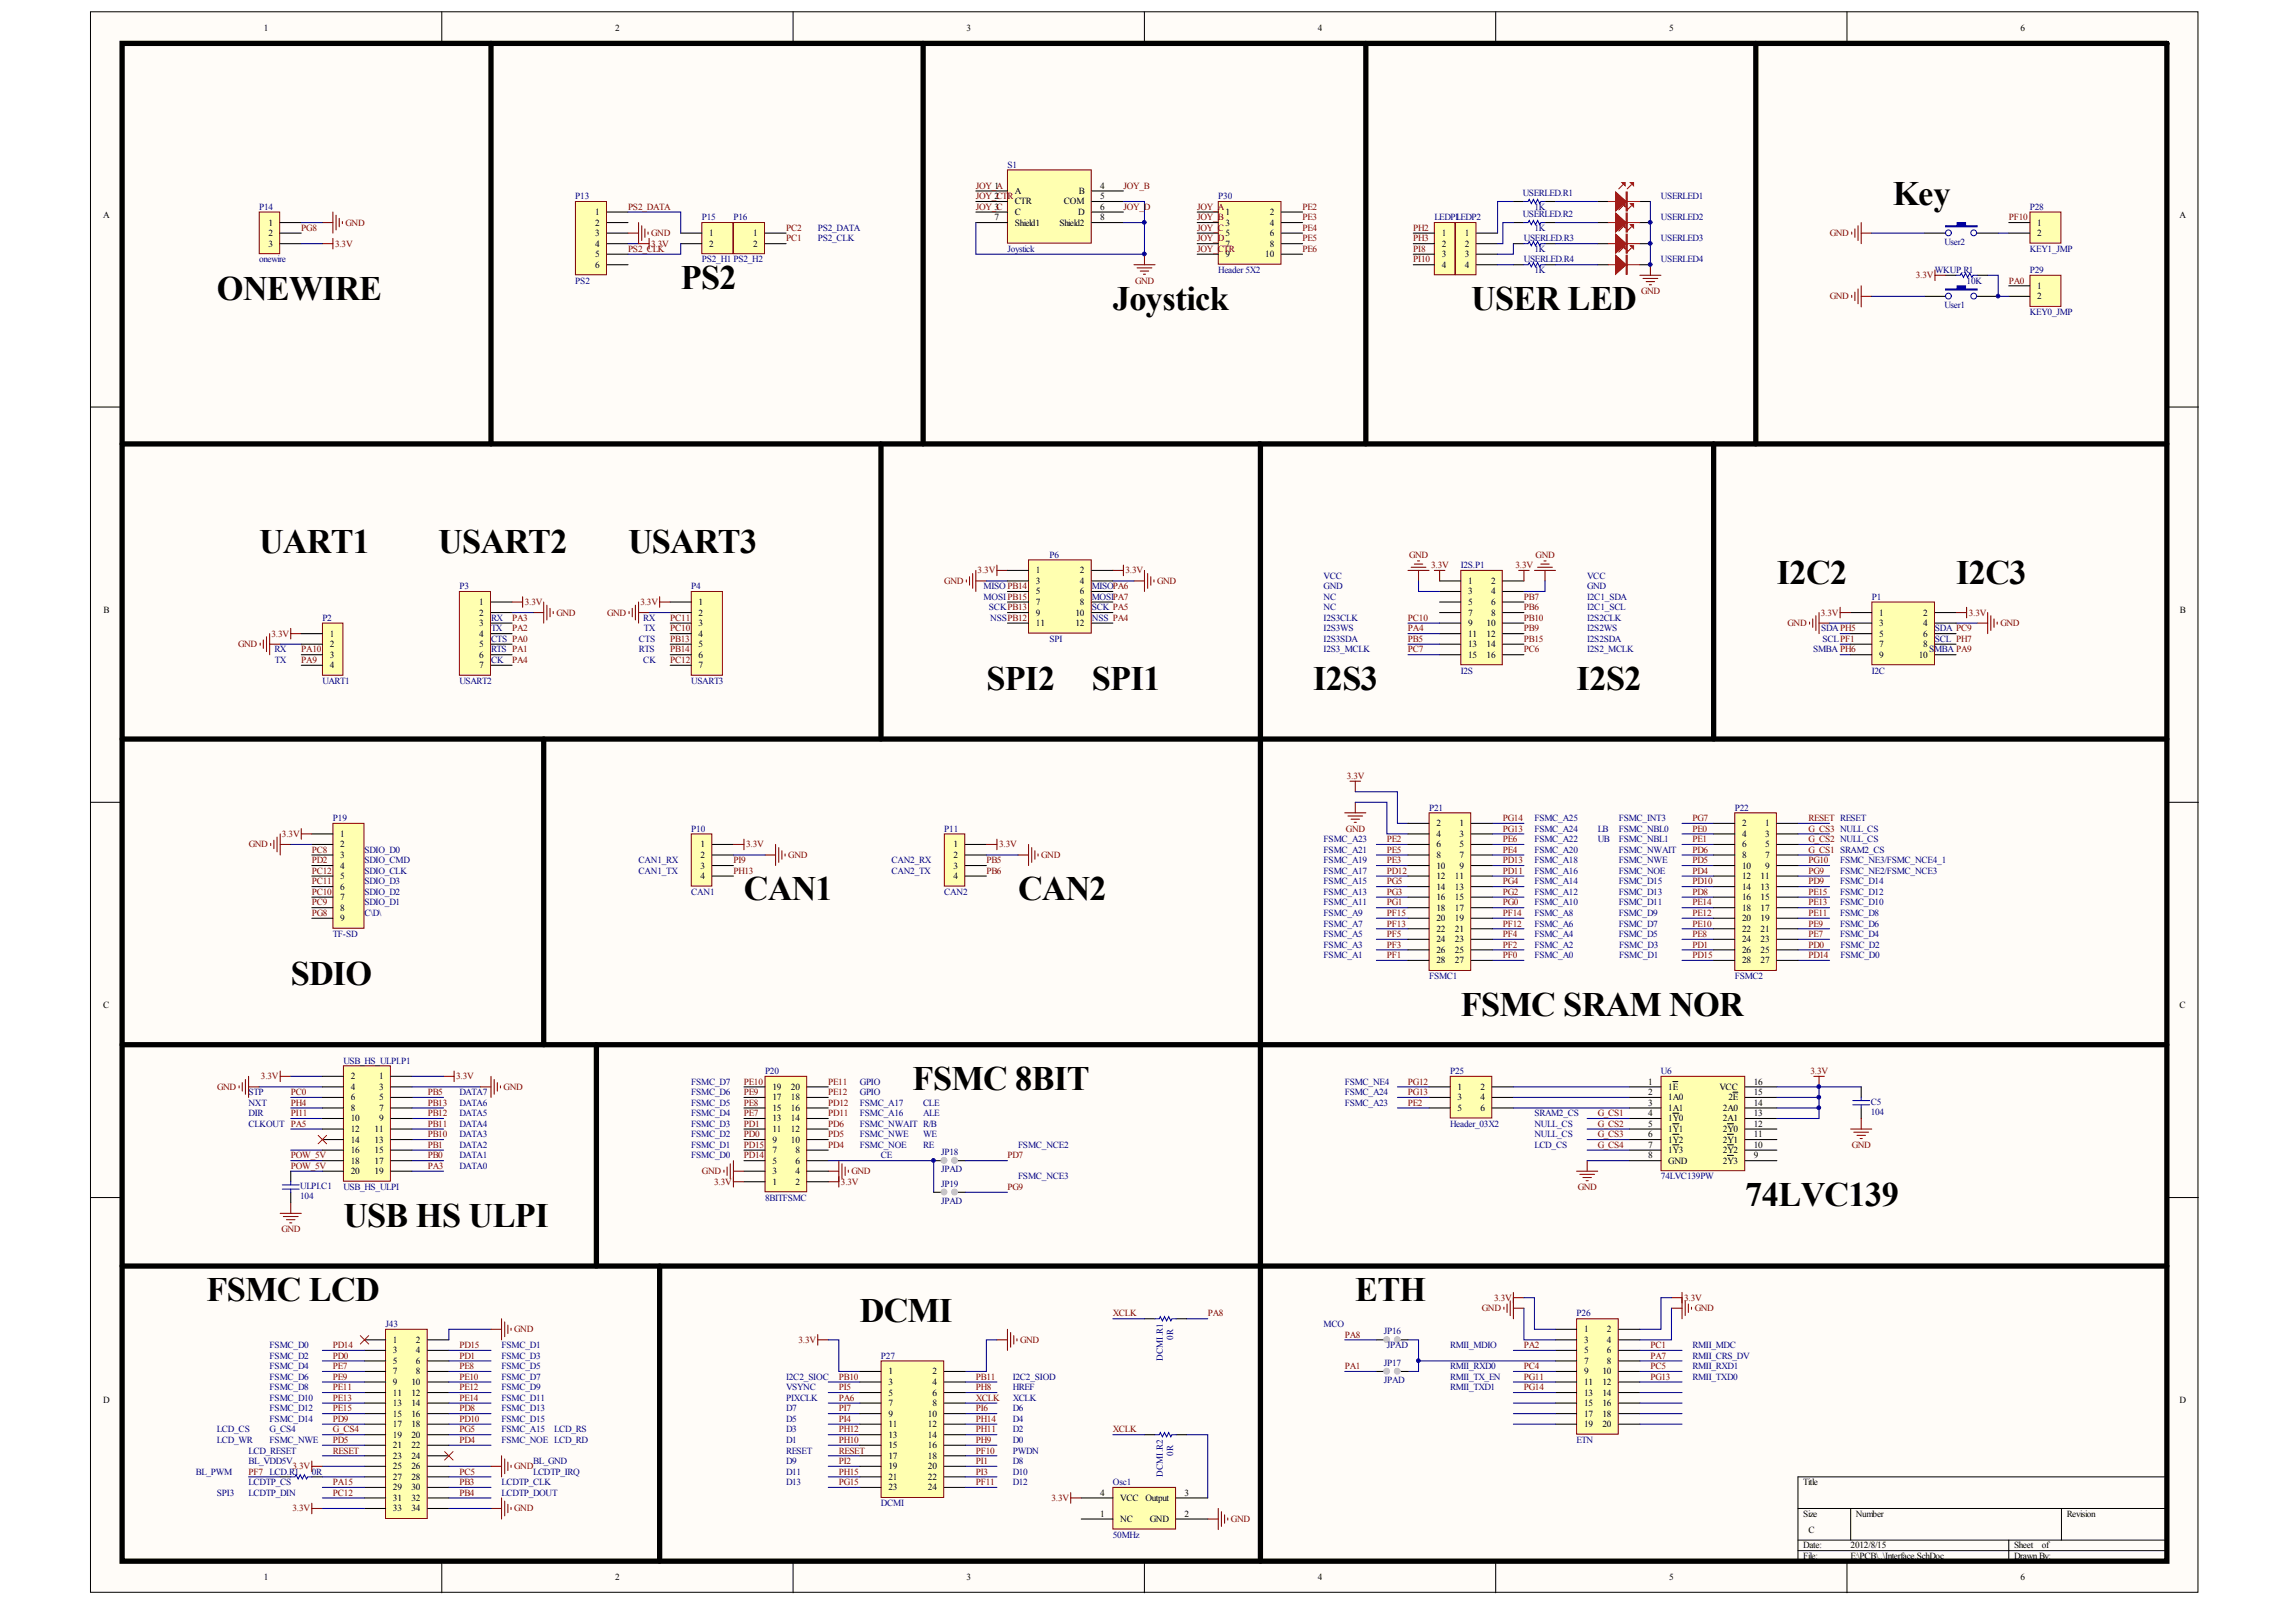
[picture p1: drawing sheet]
<svg xmlns="http://www.w3.org/2000/svg" width="291mm" height="204mm" viewBox="0 0 291 204" stroke-linecap="round" stroke-linejoin="round" font-family="sans-serif">
<defs><g id="words">
<g font-size="4.3">
<text x="240" y="26">Key</text>
<text x="27.5" y="38">ONEWIRE</text>
<text x="86.3" y="36.7">PS2</text>
<text x="141.1" y="39.3">Joystick</text>
<text x="186.6" y="39.3">USER LED</text>
<text x="32.9" y="70.1">UART1</text>
<text x="55.6" y="70.1">USART2</text>
<text x="79.6" y="70.1">USART3</text>
<text x="225.3" y="74.1">I2C2</text>
<text x="248.1" y="74.1">I2C3</text>
<text x="125.1" y="87.5">SPI2</text>
<text x="138.5" y="87.5">SPI1</text>
<text x="166.5" y="87.5">I2S3</text>
<text x="199.9" y="87.5">I2S2</text>
<text x="94.3" y="114.2">CAN1</text>
<text x="129.1" y="114.2">CAN2</text>
<text x="36.9" y="124.9">SDIO</text>
<text x="185.2" y="128.9">FSMC SRAM NOR</text>
<text x="115.7" y="138.2">FSMC 8BIT</text>
<text x="43.6" y="155.6">USB HS ULPI</text>
<text x="221.3" y="152.9">74LVC139</text>
<text x="26.2" y="165">FSMC LCD</text>
<text x="109" y="167.7">DCMI</text>
<text x="171.9" y="165">ETH</text>
</g>
<g font-size="1.2">
<text x="33.5" y="3.9">1</text>
<text x="78" y="3.9">2</text>
<text x="122.6" y="3.9">3</text>
<text x="167.1" y="3.9">4</text>
<text x="211.7" y="3.9">5</text>
<text x="256.2" y="3.9">6</text>
<text x="139.5" y="23.9">4</text>
<text x="13.1" y="27.6">A</text>
<text x="34" y="28.6">1</text>
<text x="34" y="29.9">2</text>
<text x="75.5" y="27.3">1</text>
<text x="75.5" y="28.6">2</text>
<text x="75.5" y="29.9">3</text>
<text x="89.9" y="29.9">1</text>
<text x="95.5" y="29.9">1</text>
<text x="126.1" y="27.9">7</text>
<text x="128.7" y="24.6">A</text>
<text x="128.7" y="25.9">CTR</text>
<text x="128.7" y="27.3">C</text>
<text x="128.7" y="28.6">Shield1</text>
<text x="134.4" y="28.6">Shield2</text>
<text x="134.9" y="25.9">COM</text>
<text x="136.7" y="27.3">D</text>
<text x="136.8" y="24.6">B</text>
<text x="139.5" y="25.3">5</text>
<text x="139.5" y="26.6">6</text>
<text x="139.5" y="27.9">8</text>
<text x="155.4" y="27.3">1</text>
<text x="155.4" y="28.6">3</text>
<text x="155.4" y="29.9">5</text>
<text x="161" y="27.3">2</text>
<text x="161" y="28.6">4</text>
<text x="161" y="29.9">6</text>
<text x="182.8" y="29.9">1</text>
<text x="185.7" y="29.9">1</text>
<text x="258.4" y="28.6">1</text>
<text x="258.4" y="29.9">2</text>
<text x="276.4" y="27.6">A</text>
<text x="34" y="31.3">3</text>
<text x="75.5" y="31.3">4</text>
<text x="75.5" y="32.6">5</text>
<text x="75.5" y="34">6</text>
<text x="89.9" y="31.3">2</text>
<text x="95.5" y="31.3">2</text>
<text x="155.4" y="31.3">7</text>
<text x="155.4" y="32.6">9</text>
<text x="160.5" y="32.6">10</text>
<text x="161" y="31.3">8</text>
<text x="182.8" y="31.3">2</text>
<text x="182.8" y="32.6">3</text>
<text x="182.8" y="34">4</text>
<text x="185.7" y="31.3">2</text>
<text x="185.7" y="32.6">3</text>
<text x="185.7" y="34">4</text>
<text x="258.4" y="36.6">1</text>
<text x="258.4" y="38">2</text>
<text x="13.1" y="77.7">B</text>
<text x="60.8" y="76.7">1</text>
<text x="88.6" y="76.7">1</text>
<text x="131.4" y="72.7">1</text>
<text x="131.4" y="74">3</text>
<text x="131.4" y="75.4">5</text>
<text x="131.4" y="76.7">7</text>
<text x="137" y="72.7">2</text>
<text x="137" y="74">4</text>
<text x="137" y="75.4">6</text>
<text x="137" y="76.7">8</text>
<text x="186.2" y="74">1</text>
<text x="186.2" y="75.4">3</text>
<text x="186.2" y="76.7">5</text>
<text x="189.1" y="74">2</text>
<text x="189.1" y="75.4">4</text>
<text x="189.1" y="76.7">6</text>
<text x="276.4" y="77.7">B</text>
<text x="41.8" y="80.7">1</text>
<text x="41.8" y="82.1">2</text>
<text x="41.8" y="83.4">3</text>
<text x="60.8" y="78.1">2</text>
<text x="60.8" y="79.4">3</text>
<text x="60.8" y="80.7">4</text>
<text x="60.8" y="82.1">5</text>
<text x="60.8" y="83.4">6</text>
<text x="88.6" y="78.1">2</text>
<text x="88.6" y="79.4">3</text>
<text x="88.6" y="80.7">4</text>
<text x="88.6" y="82.1">5</text>
<text x="88.6" y="83.4">6</text>
<text x="131.4" y="78.1">9</text>
<text x="131.4" y="79.4">11</text>
<text x="136.4" y="78.1">10</text>
<text x="136.4" y="79.4">12</text>
<text x="186.2" y="78.1">7</text>
<text x="186.2" y="79.4">9</text>
<text x="186.2" y="80.7">11</text>
<text x="186.2" y="82.1">13</text>
<text x="186.2" y="83.4">15</text>
<text x="188.5" y="79.4">10</text>
<text x="188.5" y="80.7">12</text>
<text x="188.5" y="82.1">14</text>
<text x="188.5" y="83.4">16</text>
<text x="189.1" y="78.1">8</text>
<text x="238.3" y="78.1">1</text>
<text x="238.3" y="79.4">3</text>
<text x="238.3" y="80.7">5</text>
<text x="238.3" y="82.1">7</text>
<text x="238.3" y="83.4">9</text>
<text x="243.3" y="83.4">10</text>
<text x="243.9" y="78.1">2</text>
<text x="243.9" y="79.4">4</text>
<text x="243.9" y="80.7">6</text>
<text x="243.9" y="82.1">8</text>
<text x="41.8" y="84.7">4</text>
<text x="60.8" y="84.7">7</text>
<text x="88.6" y="84.7">7</text>
<text x="43.2" y="106.1">1</text>
<text x="43.2" y="107.5">2</text>
<text x="88.8" y="107.5">1</text>
<text x="120.9" y="107.5">1</text>
<text x="182.2" y="104.8">2</text>
<text x="182.2" y="106.1">4</text>
<text x="182.2" y="107.5">6</text>
<text x="185.1" y="104.8">1</text>
<text x="185.1" y="106.1">3</text>
<text x="185.1" y="107.5">5</text>
<text x="220.9" y="104.8">2</text>
<text x="220.9" y="106.1">4</text>
<text x="220.9" y="107.5">6</text>
<text x="223.8" y="104.8">1</text>
<text x="223.8" y="106.1">3</text>
<text x="223.8" y="107.5">5</text>
<text x="43.2" y="108.8">3</text>
<text x="43.2" y="110.1">4</text>
<text x="43.2" y="111.5">5</text>
<text x="43.2" y="112.8">6</text>
<text x="88.8" y="108.8">2</text>
<text x="88.8" y="110.1">3</text>
<text x="88.8" y="111.5">4</text>
<text x="120.9" y="108.8">2</text>
<text x="120.9" y="110.1">3</text>
<text x="120.9" y="111.5">4</text>
<text x="182.2" y="108.8">8</text>
<text x="182.2" y="110.1">10</text>
<text x="182.2" y="111.5">12</text>
<text x="182.2" y="112.8">14</text>
<text x="184.5" y="111.5">11</text>
<text x="184.5" y="112.8">13</text>
<text x="185.1" y="108.8">7</text>
<text x="185.1" y="110.1">9</text>
<text x="220.9" y="108.8">8</text>
<text x="220.9" y="110.1">10</text>
<text x="220.9" y="111.5">12</text>
<text x="220.9" y="112.8">14</text>
<text x="223.3" y="111.5">11</text>
<text x="223.3" y="112.8">13</text>
<text x="223.8" y="108.8">7</text>
<text x="223.8" y="110.1">9</text>
<text x="43.2" y="114.1">7</text>
<text x="43.2" y="115.5">8</text>
<text x="43.2" y="116.8">9</text>
<text x="182.2" y="114.1">16</text>
<text x="182.2" y="115.5">18</text>
<text x="182.2" y="116.8">20</text>
<text x="182.2" y="118.2">22</text>
<text x="182.2" y="119.5">24</text>
<text x="184.5" y="114.1">15</text>
<text x="184.5" y="115.5">17</text>
<text x="184.5" y="116.8">19</text>
<text x="184.5" y="118.2">21</text>
<text x="184.5" y="119.5">23</text>
<text x="220.9" y="114.1">16</text>
<text x="220.9" y="115.5">18</text>
<text x="220.9" y="116.8">20</text>
<text x="220.9" y="118.2">22</text>
<text x="220.9" y="119.5">24</text>
<text x="223.3" y="114.1">15</text>
<text x="223.3" y="115.5">17</text>
<text x="223.3" y="116.8">19</text>
<text x="223.3" y="118.2">21</text>
<text x="223.3" y="119.5">23</text>
<text x="182.2" y="120.8">26</text>
<text x="182.2" y="122.2">28</text>
<text x="184.5" y="120.8">25</text>
<text x="184.5" y="122.2">27</text>
<text x="220.9" y="120.8">26</text>
<text x="220.9" y="122.2">28</text>
<text x="223.3" y="120.8">25</text>
<text x="223.3" y="122.2">27</text>
<text x="13.1" y="127.8">C</text>
<text x="276.4" y="127.8">C</text>
<text x="44.5" y="136.9">2</text>
<text x="48.1" y="136.9">1</text>
<text x="209" y="137.5">1</text>
<text x="222.4" y="137.5">16</text>
<text x="44.5" y="138.2">4</text>
<text x="44.5" y="139.5">6</text>
<text x="44.5" y="140.9">8</text>
<text x="44.5" y="142.2">10</text>
<text x="44.5" y="143.6">12</text>
<text x="47.5" y="143.6">11</text>
<text x="48.1" y="138.2">3</text>
<text x="48.1" y="139.5">5</text>
<text x="48.1" y="140.9">7</text>
<text x="48.1" y="142.2">9</text>
<text x="98" y="143.6">11</text>
<text x="98" y="142.2">13</text>
<text x="98" y="140.9">15</text>
<text x="98" y="139.5">17</text>
<text x="98" y="138.2">19</text>
<text x="100.3" y="143.6">12</text>
<text x="100.3" y="142.2">14</text>
<text x="100.3" y="140.9">16</text>
<text x="100.3" y="139.5">18</text>
<text x="100.3" y="138.2">20</text>
<text x="184.8" y="138.2">1</text>
<text x="184.8" y="139.5">3</text>
<text x="184.8" y="140.9">5</text>
<text x="187.8" y="138.2">2</text>
<text x="187.8" y="139.5">4</text>
<text x="187.8" y="140.9">6</text>
<text x="209" y="138.9">2</text>
<text x="209" y="140.2">3</text>
<text x="209" y="141.5">4</text>
<text x="209" y="142.9">5</text>
<text x="211.6" y="138.2">1E</text>
<text x="211.6" y="139.5">1A0</text>
<text x="211.6" y="140.9">1A1</text>
<text x="211.6" y="142.2">1Y0</text>
<text x="211.6" y="143.6">1Y1</text>
<text x="218.1" y="138.2">VCC</text>
<text x="218.5" y="143.6">2Y0</text>
<text x="218.5" y="142.2">2A1</text>
<text x="218.5" y="140.9">2A0</text>
<text x="219.2" y="139.5">2E</text>
<text x="222.4" y="142.9">12</text>
<text x="222.4" y="141.5">13</text>
<text x="222.4" y="140.2">14</text>
<text x="222.4" y="138.9">15</text>
<text x="44.5" y="144.9">14</text>
<text x="44.5" y="146.2">16</text>
<text x="44.5" y="147.6">18</text>
<text x="44.5" y="148.9">20</text>
<text x="47.5" y="144.9">13</text>
<text x="47.5" y="146.2">15</text>
<text x="47.5" y="147.6">17</text>
<text x="47.5" y="148.9">19</text>
<text x="98" y="148.9">3</text>
<text x="98" y="147.6">5</text>
<text x="98" y="146.2">7</text>
<text x="98" y="144.9">9</text>
<text x="100.3" y="144.9">10</text>
<text x="100.9" y="148.9">4</text>
<text x="100.9" y="147.6">6</text>
<text x="100.9" y="146.2">8</text>
<text x="209" y="144.2">6</text>
<text x="209" y="145.6">7</text>
<text x="209" y="146.9">8</text>
<text x="211.6" y="144.9">1Y2</text>
<text x="211.6" y="146.2">1Y3</text>
<text x="211.6" y="147.6">GND</text>
<text x="218.5" y="147.6">2Y3</text>
<text x="218.5" y="146.2">2Y2</text>
<text x="218.5" y="144.9">2Y1</text>
<text x="222.4" y="146.9">9</text>
<text x="222.4" y="145.6">10</text>
<text x="222.4" y="144.2">11</text>
<text x="98" y="150.2">1</text>
<text x="100.9" y="150.2">2</text>
<text x="49.8" y="170.3">1</text>
<text x="49.8" y="171.6">3</text>
<text x="49.8" y="173">5</text>
<text x="52.7" y="170.3">2</text>
<text x="52.7" y="171.6">4</text>
<text x="52.7" y="173">6</text>
<text x="200.9" y="168.9">1</text>
<text x="200.9" y="170.3">3</text>
<text x="200.9" y="171.6">5</text>
<text x="200.9" y="173">7</text>
<text x="203.8" y="168.9">2</text>
<text x="203.8" y="170.3">4</text>
<text x="203.8" y="171.6">6</text>
<text x="203.8" y="173">8</text>
<text x="13.1" y="178">D</text>
<text x="49.8" y="174.3">7</text>
<text x="49.8" y="175.6">9</text>
<text x="49.8" y="177">11</text>
<text x="49.8" y="178.3">13</text>
<text x="49.8" y="179.6">15</text>
<text x="52.2" y="175.6">10</text>
<text x="52.2" y="177">12</text>
<text x="52.2" y="178.3">14</text>
<text x="52.2" y="179.6">16</text>
<text x="52.7" y="174.3">8</text>
<text x="112.7" y="174.3">1</text>
<text x="112.7" y="175.6">3</text>
<text x="112.7" y="177">5</text>
<text x="112.7" y="178.3">7</text>
<text x="112.7" y="179.6">9</text>
<text x="117.7" y="179.6">10</text>
<text x="118.2" y="174.3">2</text>
<text x="118.2" y="175.6">4</text>
<text x="118.2" y="177">6</text>
<text x="118.2" y="178.3">8</text>
<text x="200.9" y="174.3">9</text>
<text x="200.9" y="175.6">11</text>
<text x="200.9" y="177">13</text>
<text x="200.9" y="178.3">15</text>
<text x="200.9" y="179.6">17</text>
<text x="203.2" y="174.3">10</text>
<text x="203.2" y="175.6">12</text>
<text x="203.2" y="177">14</text>
<text x="203.2" y="178.3">16</text>
<text x="203.2" y="179.6">18</text>
<text x="276.4" y="178">D</text>
<text x="49.8" y="181">17</text>
<text x="49.8" y="182.3">19</text>
<text x="49.8" y="183.6">21</text>
<text x="49.8" y="185">23</text>
<text x="52.2" y="181">18</text>
<text x="52.2" y="182.3">20</text>
<text x="52.2" y="183.6">22</text>
<text x="52.2" y="185">24</text>
<text x="112.7" y="181">11</text>
<text x="112.7" y="182.3">13</text>
<text x="112.7" y="183.6">15</text>
<text x="112.7" y="185">17</text>
<text x="117.7" y="181">12</text>
<text x="117.7" y="182.3">14</text>
<text x="117.7" y="183.6">16</text>
<text x="117.7" y="185">18</text>
<text x="200.9" y="181">19</text>
<text x="203.2" y="181">20</text>
<text x="49.8" y="186.3">25</text>
<text x="49.8" y="187.7">27</text>
<text x="49.8" y="189">29</text>
<text x="49.8" y="190.3">31</text>
<text x="49.8" y="191.7">33</text>
<text x="52.2" y="186.3">26</text>
<text x="52.2" y="187.7">28</text>
<text x="52.2" y="189">30</text>
<text x="52.2" y="190.3">32</text>
<text x="52.2" y="191.7">34</text>
<text x="112.7" y="186.3">19</text>
<text x="112.7" y="187.7">21</text>
<text x="112.7" y="189">23</text>
<text x="117.7" y="186.3">20</text>
<text x="117.7" y="187.7">22</text>
<text x="117.7" y="189">24</text>
<text x="139.5" y="189.7">4</text>
<text x="142.1" y="190.3">VCC</text>
<text x="145.3" y="190.3">Output</text>
<text x="150.2" y="189.7">3</text>
<text x="228.7" y="188.3">Title</text>
<text x="139.5" y="192.3">1</text>
<text x="142.1" y="193">NC</text>
<text x="145.8" y="193">GND</text>
<text x="150.2" y="192.3">2</text>
<text x="228.7" y="192.3">Size</text>
<text x="228.7" y="196.3">Date:</text>
<text x="228.7" y="197.7">File:</text>
<text x="229.3" y="194.3">C</text>
<text x="234.7" y="196.3">2012/8/15</text>
<text x="234.7" y="197.7">E:\PCB\..\Interface.SchDoc</text>
<text x="235.4" y="192.3">Number</text>
<text x="255.4" y="196.3">Sheet</text>
<text x="255.4" y="197.7">DrawnBy:</text>
<text x="258.9" y="196.3">of</text>
<text x="262.1" y="192.3">Revision</text>
<text x="33.5" y="200.4">1</text>
<text x="78" y="200.4">2</text>
<text x="122.6" y="200.4">3</text>
<text x="167.1" y="200.4">4</text>
<text x="211.7" y="200.4">5</text>
<text x="256.2" y="200.4">6</text>
</g>
<g font-size="1.2" fill="#800000">
<text x="123.8" y="23.9">JOY_1A</text>
<text x="142.5" y="23.9">JOY_B</text>
<text x="38.2" y="29.3">PG8</text>
<text x="43.8" y="28.6">GND</text>
<text x="79.6" y="26.6">PS2_DATA</text>
<text x="82.6" y="29.9">GND</text>
<text x="99.7" y="29.3">PC2</text>
<text x="123.8" y="26.6">JOY_3C</text>
<text x="123.8" y="25.3">JOY_2CTR</text>
<text x="142.5" y="26.6">JOY_D</text>
<text x="151.8" y="26.6">JOY_A</text>
<text x="151.8" y="27.9">JOY_B</text>
<text x="151.8" y="29.3">JOY_C</text>
<text x="165.2" y="26.6">PE2</text>
<text x="165.2" y="27.9">PE3</text>
<text x="165.2" y="29.3">PE4</text>
<text x="179.2" y="29.3">PH2</text>
<text x="232" y="29.9">GND</text>
<text x="254.7" y="27.9">PF10</text>
<text x="42.5" y="31.3">3.3V</text>
<text x="79.6" y="31.9">PS2_CLK</text>
<text x="82.6" y="31.3">3.3V</text>
<text x="99.7" y="30.6">PC1</text>
<text x="143.9" y="36">GND</text>
<text x="151.8" y="30.6">JOY_D</text>
<text x="151.8" y="31.9">JOY_CTR</text>
<text x="165.2" y="30.6">PE5</text>
<text x="165.2" y="31.9">PE6</text>
<text x="179.2" y="33.3">PI10</text>
<text x="179.2" y="31.9">PI8</text>
<text x="179.2" y="30.6">PH3</text>
<text x="242.9" y="35.3">3.3V</text>
<text x="254.7" y="36">PA0</text>
<text x="208.1" y="37.3">GND</text>
<text x="232" y="38">GND</text>
<text x="178.7" y="70.7">GND</text>
<text x="194.7" y="70.7">GND</text>
<text x="66.5" y="76.7">3.3V</text>
<text x="81.2" y="76.7">3.3V</text>
<text x="119.8" y="74">GND</text>
<text x="124" y="72.7">3.3V</text>
<text x="142.7" y="72.7">3.3V</text>
<text x="146.7" y="74">GND</text>
<text x="181.5" y="72">3.3V</text>
<text x="192.2" y="72">3.3V</text>
<text x="193.3" y="76.1">PB7</text>
<text x="193.3" y="77.4">PB6</text>
<text x="30.2" y="82.1">GND</text>
<text x="34.4" y="80.7">3.3V</text>
<text x="38.2" y="82.7">PA10</text>
<text x="64.9" y="78.7">PA3</text>
<text x="64.9" y="80.1">PA2</text>
<text x="70.6" y="78.1">GND</text>
<text x="77" y="78.1">GND</text>
<text x="85" y="78.7">PC11</text>
<text x="85" y="81.4">PB13</text>
<text x="85" y="80.1">PC10</text>
<text x="85" y="82.7">PB14</text>
<text x="178.6" y="78.7">PC10</text>
<text x="178.6" y="80.1">PA4</text>
<text x="178.6" y="82.7">PC7</text>
<text x="178.6" y="81.4">PB5</text>
<text x="193.3" y="78.7">PB10</text>
<text x="193.3" y="80.1">PB9</text>
<text x="193.3" y="81.4">PB15</text>
<text x="193.3" y="82.7">PC6</text>
<text x="226.7" y="79.4">GND</text>
<text x="230.9" y="78.1">3.3V</text>
<text x="249.7" y="78.1">3.3V</text>
<text x="253.7" y="79.4">GND</text>
<text x="38.2" y="84.1">PA9</text>
<text x="64.9" y="84.1">PA4</text>
<text x="85" y="84.1">PC12</text>
<text x="170.8" y="98.8">3.3V</text>
<text x="31.5" y="107.5">GND</text>
<text x="35.8" y="106.1">3.3V</text>
<text x="94.6" y="107.5">3.3V</text>
<text x="126.7" y="107.5">3.3V</text>
<text x="170.7" y="105.5">GND</text>
<text x="175.9" y="106.8">PE2</text>
<text x="190.6" y="106.8">PE6</text>
<text x="190.6" y="105.5">PG13</text>
<text x="190.6" y="104.1">PG14</text>
<text x="214.6" y="105.5">PE0</text>
<text x="214.6" y="106.8">PE1</text>
<text x="214.6" y="104.1">PG7</text>
<text x="229.3" y="104.1">RESET RESET</text>
<text x="229.3" y="106.8">G_CS2 NULL_CS</text>
<text x="229.3" y="105.5">G_CS3 NULL_CS</text>
<text x="39.5" y="108.1">PC8</text>
<text x="39.5" y="113.5">PC10</text>
<text x="39.5" y="112.1">PC11</text>
<text x="39.5" y="110.8">PC12</text>
<text x="39.5" y="109.5">PD2</text>
<text x="93" y="109.5">PI9</text>
<text x="93" y="110.8">PH13</text>
<text x="100" y="108.8">GND</text>
<text x="125.1" y="109.5">PB5</text>
<text x="125.1" y="110.8">PB6</text>
<text x="132" y="108.8">GND</text>
<text x="175.9" y="110.8">PD12</text>
<text x="175.9" y="109.5">PE3</text>
<text x="175.9" y="108.1">PE5</text>
<text x="175.9" y="113.5">PG3</text>
<text x="175.9" y="112.1">PG5</text>
<text x="190.6" y="110.8">PD11</text>
<text x="190.6" y="109.5">PD13</text>
<text x="190.6" y="108.1">PE4</text>
<text x="190.6" y="113.5">PG2</text>
<text x="190.6" y="112.1">PG4</text>
<text x="214.6" y="113.5">PD8</text>
<text x="214.6" y="112.1">PD10</text>
<text x="214.6" y="110.8">PD4</text>
<text x="214.6" y="109.5">PD5</text>
<text x="214.6" y="108.1">PD6</text>
<text x="229.3" y="112.1">PD9</text>
<text x="229.3" y="113.5">PE15</text>
<text x="229.3" y="110.8">PG9</text>
<text x="229.3" y="109.5">PG10</text>
<text x="229.3" y="108.1">G_CS1 SRAM2_CS</text>
<text x="39.5" y="114.8">PC9</text>
<text x="39.5" y="116.2">PG8</text>
<text x="175.9" y="118.8">PF5</text>
<text x="175.9" y="117.5">PF13</text>
<text x="175.9" y="116.2">PF15</text>
<text x="175.9" y="114.8">PG1</text>
<text x="190.6" y="118.8">PF4</text>
<text x="190.6" y="117.5">PF12</text>
<text x="190.6" y="116.2">PF14</text>
<text x="190.6" y="114.8">PG0</text>
<text x="214.6" y="118.8">PE8</text>
<text x="214.6" y="117.5">PE10</text>
<text x="214.6" y="116.2">PE12</text>
<text x="214.6" y="114.8">PE14</text>
<text x="229.3" y="118.8">PE7</text>
<text x="229.3" y="117.5">PE9</text>
<text x="229.3" y="116.2">PE11</text>
<text x="229.3" y="114.8">PE13</text>
<text x="175.9" y="121.5">PF1</text>
<text x="175.9" y="120.2">PF3</text>
<text x="190.6" y="121.5">PF0</text>
<text x="190.6" y="120.2">PF2</text>
<text x="214.6" y="121.5">PD15</text>
<text x="214.6" y="120.2">PD1</text>
<text x="229.3" y="121.5">PD14</text>
<text x="229.3" y="120.2">PD0</text>
<text x="33.1" y="136.9">3.3V</text>
<text x="57.9" y="136.9">3.3V</text>
<text x="94.3" y="137.5">PE10</text>
<text x="105" y="137.5">PE11</text>
<text x="178.6" y="137.5">PG12</text>
<text x="229.6" y="136.2">3.3V</text>
<text x="27.5" y="138.2">GND</text>
<text x="36.9" y="138.9">PC0</text>
<text x="36.9" y="140.2">PH4</text>
<text x="36.9" y="141.5">PI11</text>
<text x="54.2" y="138.9">PB5</text>
<text x="54.2" y="140.2">PB13</text>
<text x="54.2" y="141.5">PB12</text>
<text x="54.2" y="142.9">PB11</text>
<text x="63.9" y="138.2">GND</text>
<text x="94.3" y="142.9">PD1</text>
<text x="94.3" y="141.5">PE7</text>
<text x="94.3" y="140.2">PE8</text>
<text x="94.3" y="138.9">PE9</text>
<text x="105" y="142.9">PD6</text>
<text x="105" y="141.5">PD11</text>
<text x="105" y="140.2">PD12</text>
<text x="105" y="138.9">PE12</text>
<text x="178.6" y="138.9">PG13</text>
<text x="178.6" y="140.2">PE2</text>
<text x="202.6" y="141.5">G_CS1</text>
<text x="202.6" y="142.9">G_CS2</text>
<text x="36.9" y="146.9">POW_5V</text>
<text x="36.9" y="148.2">POW_5V</text>
<text x="54.2" y="144.2">PB10</text>
<text x="54.2" y="145.6">PB1</text>
<text x="54.2" y="146.9">PB0</text>
<text x="54.2" y="148.2">PA3</text>
<text x="89" y="148.9">GND</text>
<text x="94.3" y="146.9">PD14</text>
<text x="94.3" y="145.6">PD15</text>
<text x="94.3" y="144.2">PD0</text>
<text x="105" y="145.6">PD4</text>
<text x="105" y="144.2">PD5</text>
<text x="108" y="148.9">GND</text>
<text x="127.8" y="146.9">PD7</text>
<text x="202.6" y="144.2">G_CS3</text>
<text x="202.6" y="145.6">G_CS4</text>
<text x="234.8" y="145.6">GND</text>
<text x="90.6" y="150.2">3.3V</text>
<text x="106.6" y="150.2">3.3V</text>
<text x="127.8" y="150.9">PG9</text>
<text x="200.1" y="150.9">GND</text>
<text x="35.7" y="156.2">GND</text>
<text x="141.1" y="166.9">XCLK</text>
<text x="153.2" y="166.9">PA8</text>
<text x="187.9" y="166.3">GND</text>
<text x="189.5" y="164.9">3.3V</text>
<text x="213.6" y="164.9">3.3V</text>
<text x="214.9" y="166.3">GND</text>
<text x="42.2" y="170.9">PD14</text>
<text x="42.2" y="172.3">PD0</text>
<text x="42.2" y="173.6">PE7</text>
<text x="58.3" y="170.9">PD15</text>
<text x="58.3" y="172.3">PD1</text>
<text x="58.3" y="173.6">PE8</text>
<text x="65.2" y="168.9">GND</text>
<text x="101.3" y="170.3">3.3V</text>
<text x="129.4" y="170.3">GND</text>
<text x="170.5" y="169.6">PA8</text>
<text x="170.5" y="173.6">PA1</text>
<text x="193.3" y="170.9">PA2</text>
<text x="193.3" y="173.6">PC4</text>
<text x="209.3" y="170.9">PC1</text>
<text x="209.3" y="172.3">PA7</text>
<text x="209.3" y="173.6">PC5</text>
<text x="42.2" y="175">PE9</text>
<text x="42.2" y="176.3">PE11</text>
<text x="42.2" y="177.6">PE13</text>
<text x="42.2" y="179">PE15</text>
<text x="58.3" y="175">PE10</text>
<text x="58.3" y="176.3">PE12</text>
<text x="58.3" y="177.6">PE14</text>
<text x="58.3" y="179">PD8</text>
<text x="106.4" y="176.3">PI5</text>
<text x="106.4" y="175">PB10</text>
<text x="106.4" y="179">PI7</text>
<text x="106.4" y="177.6">PA6</text>
<text x="123.8" y="176.3">PH8</text>
<text x="123.8" y="175">PB11</text>
<text x="123.8" y="179">PI6</text>
<text x="123.8" y="177.6">XCLK</text>
<text x="193.3" y="176.3">PG14</text>
<text x="193.3" y="175">PG11</text>
<text x="209.3" y="175">PG13</text>
<text x="42.2" y="180.3">PD9</text>
<text x="42.2" y="183">PD5</text>
<text x="42.2" y="181.6">G_CS4</text>
<text x="42.2" y="184.3">RESET</text>
<text x="58.3" y="180.3">PD10</text>
<text x="58.3" y="183">PD4</text>
<text x="58.3" y="181.6">PG5</text>
<text x="106.4" y="180.3">PI4</text>
<text x="106.4" y="183">PH10</text>
<text x="106.4" y="181.6">PH12</text>
<text x="106.4" y="185.7">PI2</text>
<text x="106.4" y="184.3">RESET</text>
<text x="123.8" y="180.3">PH14</text>
<text x="123.8" y="183">PH9</text>
<text x="123.8" y="181.6">PH11</text>
<text x="123.8" y="185.7">PI1</text>
<text x="123.8" y="184.3">PF10</text>
<text x="141.1" y="181.6">XCLK</text>
<text x="31.5" y="187">PF7 LCD.R1</text>
<text x="37.1" y="191.7">3.3V</text>
<text x="37.1" y="186.3">3.3V</text>
<text x="42.2" y="188.3">PA15</text>
<text x="42.2" y="189.7">PC12</text>
<text x="58.3" y="187">PC5</text>
<text x="58.3" y="189.7">PB4</text>
<text x="58.3" y="188.3">PB3</text>
<text x="65.2" y="191.7">GND</text>
<text x="65.2" y="186.3">GND</text>
<text x="106.4" y="187">PH15</text>
<text x="106.4" y="188.3">PG15</text>
<text x="123.8" y="187">PI3</text>
<text x="123.8" y="188.3">PF11</text>
<text x="133.3" y="190.3">3.3V</text>
<text x="156.1" y="193">GND</text>
</g>
<g font-size="1.2" fill="#000080">
<text x="127.8" y="21.3">S1</text>
<text x="32.9" y="26.6">P14</text>
<text x="73" y="25.3">P13</text>
<text x="89" y="27.9">P15</text>
<text x="93" y="27.9">P16</text>
<text x="103.7" y="29.3">PS2_DATA</text>
<text x="154.5" y="25.3">P30</text>
<text x="181.9" y="27.9">LEDP1EDP2</text>
<text x="184.6" y="27.9">L</text>
<text x="193.1" y="27.5">USERLED.R2</text>
<text x="193.1" y="24.9">USERLED.R1</text>
<text x="194.6" y="29.3">1K</text>
<text x="194.6" y="26.6">1K</text>
<text x="210.6" y="27.9">USERLED2</text>
<text x="210.6" y="25.3">USERLED1</text>
<text x="257.4" y="26.6">P28</text>
<text x="32.9" y="33.3">onewire</text>
<text x="73" y="36">PS2</text>
<text x="89" y="33.3">PS2_H1 PS2_H2</text>
<text x="103.7" y="30.6">PS2_CLK</text>
<text x="127.8" y="31.9">Joystick</text>
<text x="154.5" y="34.6">Header 5X2</text>
<text x="193.3" y="33.3">USERLED.R4</text>
<text x="193.3" y="30.6">USERLED.R3</text>
<text x="194.6" y="34.6">1K</text>
<text x="194.6" y="31.9">1K</text>
<text x="210.6" y="30.6">USERLED3</text>
<text x="210.6" y="33.3">USERLED4</text>
<text x="245.4" y="34.6">WKUP.R1</text>
<text x="246.6" y="31">User2</text>
<text x="249.4" y="36">10K</text>
<text x="257.4" y="31.9">KEY1_JMP</text>
<text x="257.4" y="34.6">P29</text>
<text x="246.6" y="39">User1</text>
<text x="257.4" y="40">KEY0_JMP</text>
<text x="133.1" y="70.7">P6</text>
<text x="58.3" y="74.7">P3</text>
<text x="87.7" y="74.7">P4</text>
<text x="124.7" y="74.7">MISO PB14</text>
<text x="124.7" y="76.1">MOSIPB15</text>
<text x="125.4" y="77.4">SCKPB13</text>
<text x="138.5" y="74.7">MISOPA6</text>
<text x="138.5" y="76.1">MOSIPA7</text>
<text x="138.5" y="77.4">SCK PA5</text>
<text x="167.9" y="73.4">VCC</text>
<text x="167.9" y="74.7">GND</text>
<text x="167.9" y="76.1">NC</text>
<text x="167.9" y="77.4">NC</text>
<text x="185.2" y="72">I2S.P1</text>
<text x="201.3" y="76.1">I2C1_SDA</text>
<text x="201.3" y="77.4">I2C1_SCL</text>
<text x="201.3" y="73.4">VCC</text>
<text x="201.3" y="74.7">GND</text>
<text x="237.4" y="76.1">P1</text>
<text x="34.8" y="82.7">RX</text>
<text x="40.9" y="78.7">P2</text>
<text x="62.3" y="78.7">RX</text>
<text x="62.3" y="80.1">TX</text>
<text x="62.3" y="81.4">CTS PA0</text>
<text x="62.3" y="82.7">RTS PA1</text>
<text x="81" y="81.4">CTS</text>
<text x="81" y="82.7">RTS</text>
<text x="81.6" y="78.7">RX</text>
<text x="81.6" y="80.1">TX</text>
<text x="125.6" y="78.7">NSSPB12</text>
<text x="133.1" y="81.4">SPI</text>
<text x="138.5" y="78.7">NSS PA4</text>
<text x="167.9" y="78.7">I2S3CLK</text>
<text x="167.9" y="80.1">I2S3WS</text>
<text x="167.9" y="81.4">I2S3SDA</text>
<text x="167.9" y="82.7">I2S3_MCLK</text>
<text x="201.3" y="78.7">I2S2CLK</text>
<text x="201.3" y="80.1">I2S2WS</text>
<text x="201.3" y="81.4">I2S2SDA</text>
<text x="201.3" y="82.7">I2S2_MCLK</text>
<text x="229.9" y="82.7">SMBA PH6</text>
<text x="231" y="80.1">SDAPH5</text>
<text x="231.1" y="81.4">SCLPF1</text>
<text x="244.6" y="82.7">SMBA PA9</text>
<text x="245.4" y="80.1">SDA PC9</text>
<text x="245.4" y="81.4">SCL PH7</text>
<text x="34.9" y="84.1">TX</text>
<text x="40.9" y="86.7">UART1</text>
<text x="58.3" y="86.7">USART2</text>
<text x="62.3" y="84.1">CK</text>
<text x="81.6" y="84.1">CK</text>
<text x="87.7" y="86.7">USART3</text>
<text x="185.2" y="85.4">I2S</text>
<text x="237.4" y="85.4">I2C</text>
<text x="42.2" y="104.1">P19</text>
<text x="87.7" y="105.5">P10</text>
<text x="119.7" y="105.5">P11</text>
<text x="167.9" y="106.8">FSMC_A23</text>
<text x="181.2" y="102.8">P21</text>
<text x="194.6" y="106.8">FSMC_A22</text>
<text x="194.6" y="105.5">FSMC_A24</text>
<text x="194.6" y="104.1">FSMC_A25</text>
<text x="202.6" y="105.5">LB</text>
<text x="202.6" y="106.8">UB</text>
<text x="205.3" y="105.5">FSMC_NBL0</text>
<text x="205.3" y="106.8">FSMC_NBL1</text>
<text x="205.3" y="104.1">FSMC_INT3</text>
<text x="220" y="102.8">P22</text>
<text x="46.2" y="108.1">SDIO_D0</text>
<text x="46.2" y="110.8">SDIO_CLK</text>
<text x="46.2" y="109.5">SDIO_CMD</text>
<text x="46.2" y="112.1">SDIO_D3</text>
<text x="46.2" y="113.5">SDIO_D2</text>
<text x="81" y="110.8">CAN1_TX</text>
<text x="81" y="109.5">CAN1_RX</text>
<text x="87.7" y="113.5">CAN1</text>
<text x="113.1" y="110.8">CAN2_TX</text>
<text x="113.1" y="109.5">CAN2_RX</text>
<text x="119.7" y="113.5">CAN2</text>
<text x="167.9" y="110.8">FSMC_A17</text>
<text x="167.9" y="108.1">FSMC_A21</text>
<text x="167.9" y="109.5">FSMC_A19</text>
<text x="167.9" y="113.5">FSMC_A13</text>
<text x="167.9" y="112.1">FSMC_A15</text>
<text x="194.6" y="110.8">FSMC_A16</text>
<text x="194.6" y="109.5">FSMC_A18</text>
<text x="194.6" y="108.1">FSMC_A20</text>
<text x="194.6" y="113.5">FSMC_A12</text>
<text x="194.6" y="112.1">FSMC_A14</text>
<text x="205.3" y="113.5">FSMC_D13</text>
<text x="205.3" y="112.1">FSMC_D15</text>
<text x="205.3" y="110.8">FSMC_NOE</text>
<text x="205.3" y="109.5">FSMC_NWE</text>
<text x="205.3" y="108.1">FSMC_NWAIT</text>
<text x="233.4" y="112.1">FSMC_D14</text>
<text x="233.4" y="113.5">FSMC_D12</text>
<text x="233.4" y="110.8">FSMC_NE2/FSMC_NCE3</text>
<text x="233.4" y="109.5">FSMC_NE3/FSMC_NCE4_1</text>
<text x="42.2" y="118.8">TF-SD</text>
<text x="46.2" y="116.2">C\D\</text>
<text x="46.2" y="114.8">SDIO_D1</text>
<text x="167.9" y="118.8">FSMC_A5</text>
<text x="167.9" y="117.5">FSMC_A7</text>
<text x="167.9" y="116.2">FSMC_A9</text>
<text x="167.9" y="114.8">FSMC_A11</text>
<text x="194.6" y="118.8">FSMC_A4</text>
<text x="194.6" y="117.5">FSMC_A6</text>
<text x="194.6" y="116.2">FSMC_A8</text>
<text x="194.6" y="114.8">FSMC_A10</text>
<text x="205.3" y="118.8">FSMC_D5</text>
<text x="205.3" y="117.5">FSMC_D7</text>
<text x="205.3" y="116.2">FSMC_D9</text>
<text x="205.3" y="114.8">FSMC_D11</text>
<text x="233.4" y="118.8">FSMC_D4</text>
<text x="233.4" y="117.5">FSMC_D6</text>
<text x="233.4" y="116.2">FSMC_D8</text>
<text x="233.4" y="114.8">FSMC_D10</text>
<text x="167.9" y="121.5">FSMC_A1</text>
<text x="167.9" y="120.2">FSMC_A3</text>
<text x="181.2" y="124.2">FSMC1</text>
<text x="194.6" y="121.5">FSMC_A0</text>
<text x="194.6" y="120.2">FSMC_A2</text>
<text x="205.3" y="121.5">FSMC_D1</text>
<text x="205.3" y="120.2">FSMC_D3</text>
<text x="220" y="124.2">FSMC2</text>
<text x="233.4" y="121.5">FSMC_D0</text>
<text x="233.4" y="120.2">FSMC_D2</text>
<text x="43.6" y="134.9">USB_HS_ULPI.P1</text>
<text x="87.7" y="137.5">FSMC_D7</text>
<text x="97" y="136.2">P20</text>
<text x="109" y="137.5">GPIO</text>
<text x="170.5" y="137.5">FSMC_NE4</text>
<text x="183.9" y="136.2">P25</text>
<text x="210.6" y="136.2">U6</text>
<text x="31.5" y="142.9">CLKOUT PA5</text>
<text x="31.5" y="141.5">DIR</text>
<text x="31.5" y="140.2">NXT</text>
<text x="31.5" y="138.9">STP</text>
<text x="58.3" y="138.9">DATA7</text>
<text x="58.3" y="140.2">DATA6</text>
<text x="58.3" y="141.5">DATA5</text>
<text x="58.3" y="142.9">DATA4</text>
<text x="87.7" y="142.9">FSMC_D3</text>
<text x="87.7" y="141.5">FSMC_D4</text>
<text x="87.7" y="140.2">FSMC_D5</text>
<text x="87.7" y="138.9">FSMC_D6</text>
<text x="109" y="142.9">FSMC_NWAIT R/B</text>
<text x="109" y="140.2">FSMC_A17</text>
<text x="109" y="141.5">FSMC_A16</text>
<text x="109" y="138.9">GPIO</text>
<text x="117.1" y="141.5">ALE</text>
<text x="117.1" y="140.2">CLE</text>
<text x="170.5" y="138.9">FSMC_A24</text>
<text x="170.5" y="140.2">FSMC_A23</text>
<text x="183.9" y="142.9">Header_03X2</text>
<text x="194.6" y="141.5">SRAM2_CS</text>
<text x="194.6" y="142.9">NULL_CS</text>
<text x="237.2" y="140.1">C5</text>
<text x="237.2" y="141.4">104</text>
<text x="58.3" y="144.2">DATA3</text>
<text x="58.3" y="145.6">DATA2</text>
<text x="58.3" y="146.9">DATA1</text>
<text x="58.3" y="148.2">DATA0</text>
<text x="87.7" y="146.9">FSMC_D0</text>
<text x="87.7" y="145.6">FSMC_D1</text>
<text x="87.7" y="144.2">FSMC_D2</text>
<text x="109" y="145.6">FSMC_NOE</text>
<text x="109" y="144.2">FSMC_NWE</text>
<text x="111.7" y="146.9">CE</text>
<text x="117.1" y="145.6">RE</text>
<text x="117.1" y="144.2">WE</text>
<text x="119.3" y="146.5">JP18</text>
<text x="119.3" y="148.6">JPAD</text>
<text x="129.1" y="145.6">FSMC_NCE2</text>
<text x="129.1" y="149.6">FSMC_NCE3</text>
<text x="194.6" y="144.2">NULL_CS</text>
<text x="194.6" y="145.6">LCD_CS</text>
<text x="210.6" y="149.6">74LVC139PW</text>
<text x="38.1" y="152.1">104</text>
<text x="38.1" y="150.8">ULPI.C1</text>
<text x="43.6" y="150.9">USB_HS_ULPI</text>
<text x="97" y="152.2">8BITFSMC</text>
<text x="119.3" y="150.5">JP19</text>
<text x="119.3" y="152.6">JPAD</text>
<text x="199.9" y="166.9">P26</text>
<text x="34.2" y="170.9">FSMC_D0</text>
<text x="34.2" y="172.3">FSMC_D2</text>
<text x="34.2" y="173.6">FSMC_D4</text>
<text x="48.9" y="168.3">J43</text>
<text x="63.6" y="170.9">FSMC_D1</text>
<text x="63.6" y="172.3">FSMC_D3</text>
<text x="63.6" y="173.6">FSMC_D5</text>
<text x="111.7" y="172.3">P27</text>
<text x="147.4" y="172.6" transform="rotate(-90 147.4 172.6)">DCMI.R1</text>
<text x="148.8" y="169.9" transform="rotate(-90 148.8 169.9)">0R</text>
<text x="167.9" y="168.3">MCO</text>
<text x="175.5" y="169.2">JP16</text>
<text x="175.5" y="173.2">JP17</text>
<text x="175.9" y="170.9">JPAD</text>
<text x="183.9" y="170.9">RMII_MDIO</text>
<text x="183.9" y="173.6">RMII_RXD0</text>
<text x="214.6" y="170.9">RMII_MDC</text>
<text x="214.6" y="172.3">RMII_CRS_DV</text>
<text x="214.6" y="173.6">RMII_RXD1</text>
<text x="34.2" y="179">FSMC_D12</text>
<text x="34.2" y="175">FSMC_D6</text>
<text x="34.2" y="176.3">FSMC_D8</text>
<text x="34.2" y="177.6">FSMC_D10</text>
<text x="63.6" y="179">FSMC_D13</text>
<text x="63.6" y="175">FSMC_D7</text>
<text x="63.6" y="176.3">FSMC_D9</text>
<text x="63.6" y="177.6">FSMC_D11</text>
<text x="99.7" y="179">D7</text>
<text x="99.7" y="177.6">PIXCLK</text>
<text x="99.7" y="176.3">VSYNC</text>
<text x="99.7" y="175">I2C2_SIOC</text>
<text x="128.4" y="179">D6</text>
<text x="128.4" y="177.6">XCLK</text>
<text x="128.4" y="176.3">HREF</text>
<text x="128.4" y="175">I2C2_SIOD</text>
<text x="175.5" y="175.4">JPAD</text>
<text x="183.9" y="175">RMII_TX_EN</text>
<text x="183.9" y="176.3">RMII_TXD1</text>
<text x="214.6" y="175">RMII_TXD0</text>
<text x="27.5" y="181.6">LCD_CS</text>
<text x="27.5" y="183">LCD_WR</text>
<text x="31.5" y="184.3">LCD_RESET</text>
<text x="31.5" y="185.7">BL_VDD5V</text>
<text x="34.2" y="180.3">FSMC_D14</text>
<text x="34.2" y="183">FSMC_NWE</text>
<text x="34.2" y="181.6">G_CS4</text>
<text x="63.6" y="180.3">FSMC_D15</text>
<text x="63.6" y="183">FSMC_NOE LCD_RD</text>
<text x="63.6" y="181.6">FSMC_A15</text>
<text x="67.6" y="185.7">BL_GND</text>
<text x="70.3" y="181.6">LCD_RS</text>
<text x="99.7" y="184.3">RESET</text>
<text x="99.7" y="183">D1</text>
<text x="99.7" y="181.6">D3</text>
<text x="99.7" y="180.3">D5</text>
<text x="99.7" y="185.7">D9</text>
<text x="128.4" y="184.3">PWDN</text>
<text x="128.4" y="183">D0</text>
<text x="128.4" y="181.6">D2</text>
<text x="128.4" y="180.3">D4</text>
<text x="128.4" y="185.7">D8</text>
<text x="148.8" y="184.6" transform="rotate(-90 148.8 184.6)">0R</text>
<text x="199.9" y="183">ETN</text>
<text x="24.8" y="187">BL_PWM</text>
<text x="27.5" y="189.7">SPI3</text>
<text x="31.5" y="189.7">LCDTP_DIN</text>
<text x="31.5" y="188.3">LCDTP_CS</text>
<text x="39.5" y="187">0R</text>
<text x="63.6" y="188.3">LCDTP_CLK</text>
<text x="63.6" y="189.7">LCDTP_DOUT</text>
<text x="67.6" y="187">LCDTP_IRQ</text>
<text x="99.7" y="187">D11</text>
<text x="99.7" y="188.3">D13</text>
<text x="111.7" y="191">DCMI</text>
<text x="128.4" y="187">D10</text>
<text x="128.4" y="188.3">D12</text>
<text x="141.1" y="188.3">Osc1</text>
<text x="147.4" y="187.3" transform="rotate(-90 147.4 187.3)">DCMI.R2</text>
<text x="141.1" y="195">50MHz</text>
</g>
</g></defs>
<g fill="#fffcf8" stroke="#000" stroke-width=".13">
<path d="M11.5 1.5h267.2v200.4h-267.2z"/>
<path d="M15.5 5.5h259.2v192.4h-259.2z"/>
</g>
<g fill="none" stroke="#000" stroke-width=".13">
<path d="M56 1.5v4M100.6 1.5v4M145.1 1.5v4M189.7 1.5v4M234.2 1.5v4M11.5 51.6h4M274.8 51.6h4M11.5 101.7h4M274.8 101.7h4M11.5 151.9h4M274.8 151.9h4M56 198v4"/>
<path d="M100.6 198v4M145.1 198v4M189.7 198v4M228 191.3h46.8M228 195.3h46.8M228 196.6h46.8M234.2 198v4M234.7 191.3v4M254.7 195.3v2.7M261.4 191.3v4M274.8 187.3h-46.8v10.7"/>
</g>
<g fill="none" stroke="#000080" stroke-width=".13">
<path d="M171.9 101.7h4v4h2.7M171.9 100.4h5.3v4h1.4M174.5 107.1h4.1M174.5 108.4h4.1M174.5 109.8h4.1M174.5 111.1h4.1M174.5 112.4h4.1M174.5 113.8h4.1M174.5 115.1h4.1M174.5 116.4h4.1M174.5 117.8h4.1M174.5 119.1h4.1"/>
<path d="M189.2 105.7h4.1M189.2 107.1h4.1M189.2 108.4h4.1M189.2 109.8h4.1M189.2 111.1h4.1M189.2 112.4h4.1M189.2 113.8h4.1M189.2 115.1h4.1M189.2 116.4h4.1M189.2 117.8h4.1M189.2 119.1h4.1M189.2 104.4h4.1"/>
<path d="M213.3 107.1h4M213.3 108.4h4M213.3 109.8h4M213.3 111.1h4M213.3 112.4h4M213.3 113.8h4M213.3 115.1h4M213.3 116.4h4M213.3 117.8h4M213.3 119.1h4M228 105.7h4M228 107.1h4"/>
<path d="M228 108.4h4M228 109.8h4M228 111.1h4M228 112.4h4M228 113.8h4M228 115.1h4M228 116.4h4M228 117.8h4M228 119.1h4M228 104.4h4M174.5 120.4h4.1M174.5 121.8h4.1"/>
<path d="M189.2 120.4h4.1M189.2 121.8h4.1M213.3 120.4h4M213.3 121.8h4M228 120.4h4M228 121.8h4"/>
</g>
<path d="M171.2 99.1h1.3M171.9 99.1v1.3M170.5 103.1h2.7M170.9 103.5h1.9M171.3 103.9h1.1M171.7 104.3h.3M171.9 101.7v1.4" fill="none" stroke="#800000" stroke-width=".13"/>
<path d="M210.6 136.5h10.7v11.9h-10.7z" fill="#ffffb0" stroke="#800000" stroke-width=".13"/>
<g fill="none" stroke="#000" stroke-width=".13">
<path d="M206.6 137.8h4M206.6 139.2h4M212.1 137.2h.7M219.8 138.5h.6M221.3 137.8h4M221.3 139.2h4M206.6 140.5h4M206.6 141.8h4M206.6 143.2h4M206.6 144.5h4M206.6 145.8h4M206.6 147.2h4"/>
<path d="M212.1 141.2h.8M212.1 142.5h.8M212.1 143.8h.8M212.1 145.2h.8M219.1 142.5h.7M219.1 143.8h.7M219.1 145.2h.7M219.1 146.5h.7M221.3 140.5h4M221.3 141.8h4M221.3 143.2h4M221.3 144.5h4"/>
<path d="M221.3 145.8h4M221.3 147.2h4"/>
</g>
<path d="M34.3 106.9v.3M34.7 106.5v1.1M35.1 106.1v1.9M35.5 105.7v2.7M35.5 107.1h1.4M230 136.5h1.4M230.7 136.5v1.3M199.9 148.5h2.7M200.3 148.9h1.9M200.7 149.3h1.1M201.1 149.7h.3M201.3 147.2v1.3" fill="none" stroke="#800000" stroke-width=".13"/>
<path d="M213.3 104.4h4M213.3 105.7h4M225.3 137.8h5.4v4h-5.4M225.3 139.2h5.4M201.3 141.8h5.3M201.3 143.2h5.3M201.3 144.5h5.3M201.3 145.8h5.3M201.3 147.2h5.3M225.3 140.5h5.4" fill="none" stroke="#000080" stroke-width=".13"/>
<path d="M42.2 104.4h4v13.3h-4z" fill="#ffffb0" stroke="#800000" stroke-width=".13"/>
<path d="M39.5 105.7h2.7M39.5 107.1h2.7M39.5 108.4h2.7M39.5 109.8h2.7M39.5 111.1h2.7M39.5 112.4h2.7M39.5 113.8h2.7M39.5 115.1h2.7M39.5 116.4h2.7" fill="none" stroke="#000" stroke-width=".13"/>
<path d="M232 79h2.7M248.1 79h2.6M233.4 80.4h1.3M233.4 81.7h1.3M233.4 83h1.3M36.9 107.1h2.6" fill="none" stroke="#000080" stroke-width=".13"/>
<g fill="none" stroke="#800000" stroke-width=".13">
<path d="M229.5 78.9v.2M229.9 78.5v1M230.3 78.1v1.9M230.7 77.7v2.7M230.7 79h1.3M248.1 77.7h1.3M249.4 77v1.3M250.7 79h1.4M252.1 77.7v2.7M252.5 78.1v1.9M252.9 78.5v1M253.3 78.9v.2"/>
<path d="M38.2 105.1v1.3M38.2 105.7h1.3"/>
</g>
<path d="M237.4 76.3h7.9v8h-7.9z" fill="#ffffb0" stroke="#800000" stroke-width=".13"/>
<path d="M234.7 77.7h2.7M234.7 79h2.7M245.4 77.7h2.7M245.4 79h2.7M234.7 80.4h2.7M234.7 81.7h2.7M234.7 83h2.7M245.4 80.4h2.7M245.4 81.7h2.7M245.4 83h2.7" fill="none" stroke="#000" stroke-width=".13"/>
<g fill="none" stroke="#800000" stroke-width=".13">
<path d="M122.5 73.5v.3M123 73.1v1.1M123.4 72.7v1.9M123.8 72.3v2.7M123.8 73.7h1.3M126.4 71.7v1.3M126.4 72.3h1.4M143.8 73.7h1.3M145.1 72.3v2.7M145.5 72.7v1.9M145.9 73.1v1.1M146.3 73.5v.3"/>
<path d="M233.4 77v1.3M233.4 77.7h1.3"/>
</g>
<path d="M125.1 73.7h2.7M141.1 73.7h2.7" fill="none" stroke="#000080" stroke-width=".13"/>
<path d="M130.4 71h8v9.3h-8z" fill="#ffffb0" stroke="#800000" stroke-width=".13"/>
<g fill="none" stroke="#000" stroke-width=".13">
<path d="M244 37.6h2.7M250.7 37.6h2.7M127.8 72.3h2.6M127.8 73.7h2.6M127.8 75h2.6M127.8 76.3h2.6M127.8 77.7h2.6M127.8 79h2.6M138.5 72.3h2.6M138.5 73.7h2.6M138.5 75h2.6M138.5 76.3h2.6"/>
<path d="M138.5 77.7h2.6M138.5 79h2.6"/>
</g>
<path d="M246.7 36.6h1.5v-.4h1.1v.4h1.4v.2h-4z" fill-rule="evenodd" fill="#00f" stroke="#00f" stroke-width=".13"/>
<g fill="none" stroke="#00f" stroke-width=".13">
<circle cx="247.1" cy="37.5" r=".37"/>
<circle cx="250.3" cy="37.5" r=".37"/>
</g>
<path d="M127.8 21.5h10.6v9.3h-10.6z" fill="#ffffb0" stroke="#800000" stroke-width=".13"/>
<path d="M123.8 24.2h4M123.8 25.6h4M123.8 26.9h4M123.8 28.2h4M138.5 24.2h4M138.5 25.6h4M138.5 26.9h4M138.5 28.2h4" fill="none" stroke="#000" stroke-width=".13"/>
<path d="M143.8 33.6h2.7M144.2 34h1.9M144.6 34.4h1.1M145 34.8h.3M145.1 32.2v1.4M105 148.5h1.4M105 149.9h1.4M106.4 147.2v3.3M106.8 147.6v1.9M107.2 148v1.1M107.6 148.4v.3" fill="none" stroke="#800000" stroke-width=".13"/>
<path d="M142.5 25.6h2.6v6.6h-21.3v-4M142.5 28.2h2.6" fill="none" stroke="#000080" stroke-width=".13"/>
<path d="M73 25.6h3.9v9.2h-3.9z" fill="#ffffb0" stroke="#800000" stroke-width=".13"/>
<path d="M77 26.9h2.6M77 28.2h2.6M77 29.6h2.6M77 30.9h2.6M77 32.2h2.6M77 33.6h2.6" fill="none" stroke="#000" stroke-width=".13"/>
<path d="M89 28.2h3.9v4h-3.9z" fill="#ffffb0" stroke="#800000" stroke-width=".13"/>
<path d="M86.3 29.6h2.7M86.3 30.9h2.7" fill="none" stroke="#000" stroke-width=".13"/>
<path d="M93 28.2h4v4h-4z" fill="#ffffb0" stroke="#800000" stroke-width=".13"/>
<path d="M97 29.6h2.7M97 30.9h2.7M202.6 30.9h1.4M202.6 28.2h1.4M202.6 33.6h1.4M202.6 25.6h1.4M208 30.9h1.3M208 28.2h1.3M208 33.6h1.3M208 25.6h1.3" fill="none" stroke="#000" stroke-width=".13"/>
<path d="M79.6 26.9h6.7v2.7M79.6 30.9h1.4M86.3 30.9v1.3h-6.7M209.3 25.6v8" fill="none" stroke="#000080" stroke-width=".13"/>
<path d="M79.6 29.6h1.4M81 28.2v2.7h1.3M81.4 28.6v1.9M81.8 29v1.1M82.2 29.4v.3M82.3 30.2v1.4M208 34.9h2.6M208.4 35.3h1.8M208.8 35.7h1M209.2 36.1h.2M209.3 33.6v1.3" fill="none" stroke="#800000" stroke-width=".13"/>
<path d="M204 28.2h4M204 30.9h4M204 33.6h4M204 25.6h4M205.8 26.1l-.5 .5M205.8 28.8l-.5 .5M205.8 31.4l-.5 .6M205.8 23.4l-.5 .5M206.9 26.1l-.5 .5M206.9 28.8l-.5 .5M206.9 31.4l-.5 .6M206.9 23.4l-.5 .5" fill="none" stroke="#bf0000" stroke-width=".13"/>
<g fill="#bf0000" stroke="#bf0000" stroke-width=".13">
<path d="M204.9 27l1.3 1.2-1.3 1.2z"/>
<path d="M206.8 25.8h.4v.4z"/>
<path d="M205.7 25.8h.4v.4z"/>
<path d="M204.9 29.7l1.3 1.2-1.3 1.2z"/>
<path d="M206.8 28.5h.4v.4z"/>
<path d="M205.7 28.5h.4v.4z"/>
<path d="M204.9 32.4l1.3 1.2-1.3 1.2z"/>
<path d="M206.8 31.2h.4v.4z"/>
<path d="M205.7 31.2h.4v.4z"/>
<path d="M204.9 24.3l1.3 1.3-1.3 1.2z"/>
<path d="M206.8 23.1h.4v.4z"/>
<path d="M205.7 23.1h.4v.4z"/>
<path d="M206.2 27h.2v2.4h-.2z" fill-rule="evenodd"/>
<path d="M206.2 29.7h.2v2.4h-.2z" fill-rule="evenodd"/>
<path d="M206.2 32.4h.2v2.4h-.2z" fill-rule="evenodd"/>
<path d="M206.2 24.3h.2v2.5h-.2z" fill-rule="evenodd"/>
</g>
<path d="M184.6 28.2h2.6v6.6h-2.6z" fill="#ffffb0" stroke="#800000" stroke-width=".13"/>
<path d="M187.2 29.6h2.7M187.2 30.9h2.7M187.2 32.2h2.7M187.2 33.6h2.7" fill="none" stroke="#000" stroke-width=".13"/>
<path d="M181.9 28.2h2.6v6.6h-2.6z" fill="#ffffb0" stroke="#800000" stroke-width=".13"/>
<path d="M179.2 29.6h2.7M179.2 30.9h2.7M179.2 32.2h2.7M179.2 33.6h2.7M191.9 30.9h1.4M191.9 33.6h1.4M191.9 28.2h1.4M191.9 25.6h1.4M195.9 30.9h1.4M195.9 33.6h1.4M195.9 28.2h1.4M195.9 25.6h1.4" fill="none" stroke="#000" stroke-width=".13"/>
<path d="M193.3 33.6h.5l.1-.3 .3 .5 .3-.5 .2 .5 .3-.5 .3 .5 .1-.2h.5M193.3 30.9h.5l.1-.3 .3 .6 .3-.6 .2 .6 .3-.6 .3 .6 .1-.3h.5M193.3 28.2h.5l.1-.2 .3 .5 .3-.5 .2 .5 .3-.5 .3 .5 .1-.3h.5M193.3 25.6h.5l.1-.3 .3 .5 .3-.5 .2 .5 .3-.5 .3 .5 .1-.2h.5" fill="none" stroke="#00f" stroke-width=".13"/>
<path d="M189.9 33.6h2M191.9 25.6h-2v4M191.9 28.2h-1.3v2.7h-.7M191.9 30.9v1.3h-2M197.3 33.6h5.3M197.3 25.6h5.3M197.3 28.2h5.3M197.3 30.9h5.3" fill="none" stroke="#000080" stroke-width=".13"/>
<path d="M181.2 103.1h5.3v20h-5.3z" fill="#ffffb0" stroke="#800000" stroke-width=".13"/>
<g fill="none" stroke="#000" stroke-width=".13">
<path d="M178.6 104.4h2.6M178.6 105.7h2.6M178.6 107.1h2.6M178.6 108.4h2.6M178.6 109.8h2.6M178.6 111.1h2.6M178.6 112.4h2.6M178.6 113.8h2.6M178.6 115.1h2.6M178.6 116.4h2.6M178.6 117.8h2.6M178.6 119.1h2.6"/>
<path d="M186.6 104.4h2.6M186.6 105.7h2.6M186.6 107.1h2.6M186.6 108.4h2.6M186.6 109.8h2.6M186.6 111.1h2.6M186.6 112.4h2.6M186.6 113.8h2.6M186.6 115.1h2.6M186.6 116.4h2.6M186.6 117.8h2.6M186.6 119.1h2.6"/>
<path d="M178.6 120.4h2.6M178.6 121.8h2.6M186.6 120.4h2.6M186.6 121.8h2.6"/>
</g>
<path d="M220 103.1h5.3v20h-5.3z" fill="#ffffb0" stroke="#800000" stroke-width=".13"/>
<g fill="none" stroke="#000" stroke-width=".13">
<path d="M217.3 104.4h2.7M217.3 105.7h2.7M217.3 107.1h2.7M217.3 108.4h2.7M217.3 109.8h2.7M217.3 111.1h2.7M217.3 112.4h2.7M217.3 113.8h2.7M217.3 115.1h2.7M217.3 116.4h2.7M217.3 117.8h2.7M217.3 119.1h2.7"/>
<path d="M225.3 104.4h2.7M225.3 105.7h2.7M225.3 107.1h2.7M225.3 108.4h2.7M225.3 109.8h2.7M225.3 111.1h2.7M225.3 112.4h2.7M225.3 113.8h2.7M225.3 115.1h2.7M225.3 116.4h2.7M225.3 117.8h2.7M225.3 119.1h2.7"/>
<path d="M217.3 120.4h2.7M217.3 121.8h2.7M225.3 120.4h2.7M225.3 121.8h2.7M236 137.8v1.4M236 140.5v1.3"/>
</g>
<path d="M141.1 72.3h1.4M142.5 71.7v1.3M234.7 143.2h2.7M235.1 143.6h1.9M235.5 144h1.1M235.9 144.4h.3M236 141.8v1.4" fill="none" stroke="#800000" stroke-width=".13"/>
<path d="M235 139.6h2.1M236 139.2v.4M235 140.1h2.1M236 140.1v.4" fill="none" stroke="#00f" stroke-width=".13"/>
<path d="M230.7 137.8h5.3" fill="none" stroke="#000080" stroke-width=".13"/>
<path d="M97 136.5h5.3v14.6h-5.3z" fill="#ffffb0" stroke="#800000" stroke-width=".13"/>
<g fill="none" stroke="#000" stroke-width=".13">
<path d="M94.3 139.2h2.7M94.3 137.8h2.7M102.4 139.2h2.6M102.4 137.8h2.6M94.3 149.9h2.7M94.3 148.5h2.7M94.3 147.2h2.7M94.3 145.8h2.7M94.3 144.5h2.7M94.3 143.2h2.7M94.3 141.8h2.7M94.3 140.5h2.7"/>
<path d="M102.4 149.9h2.6M102.4 148.5h2.6M102.4 147.2h2.6M102.4 145.8h2.6M102.4 144.5h2.6M102.4 143.2h2.6M102.4 141.8h2.6M102.4 140.5h2.6"/>
</g>
<path d="M234.8 37.4v.3M235.2 37v1.1M235.6 36.6v1.9M236 36.2v2.7M236 37.6h1.4M91.8 148.4v.3M92.2 148v1.1M92.6 147.6v1.9M93 147.2v3.3M93 148.5h1.3M93 149.9h1.3" fill="none" stroke="#800000" stroke-width=".13"/>
<path d="M237.4 37.6h6.6" fill="none" stroke="#000080" stroke-width=".13"/>
<path d="M87.7 105.7h2.6v6.7h-2.6z" fill="#ffffb0" stroke="#800000" stroke-width=".13"/>
<path d="M90.3 107.1h2.7M90.3 108.4h2.7M90.3 109.8h2.7M90.3 111.1h2.7" fill="none" stroke="#000" stroke-width=".13"/>
<path d="M93 107.1h1.3M94.3 106.4v1.4M97 108.4h1.4M98.4 107.1v2.7M98.8 107.5v1.9M99.2 107.9v1.1M99.6 108.3v.3" fill="none" stroke="#800000" stroke-width=".13"/>
<path d="M93 108.4h4" fill="none" stroke="#000080" stroke-width=".13"/>
<path d="M119.8 105.7h2.5v6.7h-2.5z" fill="#ffffb0" stroke="#800000" stroke-width=".13"/>
<path d="M122.4 107.1h2.7M122.4 108.4h2.7M122.4 109.8h2.7M122.4 111.1h2.7" fill="none" stroke="#000" stroke-width=".13"/>
<path d="M125.1 107.1h1.3M126.4 106.4v1.4M129.1 108.4h1.3M130.4 107.1v2.7M130.8 107.5v1.9M131.2 107.9v1.1M131.6 108.3v.3" fill="none" stroke="#800000" stroke-width=".13"/>
<path d="M125.1 108.4h4" fill="none" stroke="#000080" stroke-width=".13"/>
<path d="M199.9 167.2h5.3v14.7h-5.3z" fill="#ffffb0" stroke="#800000" stroke-width=".13"/>
<g fill="none" stroke="#000" stroke-width=".13">
<path d="M197.3 168.6h2.6M197.3 169.9h2.6M197.3 171.2h2.6M197.3 172.6h2.6M197.3 173.9h2.6M197.3 175.2h2.6M197.3 176.6h2.6M197.3 177.9h2.6M197.3 179.3h2.6M205.3 168.6h2.7M205.3 169.9h2.7M205.3 171.2h2.7"/>
<path d="M205.3 172.6h2.7M205.3 173.9h2.7M205.3 175.2h2.7M205.3 176.6h2.7M205.3 177.9h2.7M205.3 179.3h2.7M197.3 180.6h2.6M205.3 180.6h2.7"/>
</g>
<g fill="none" stroke="#800000" stroke-width=".13">
<path d="M103.7 169.9h1.3M103.7 169.2v1.4M126.4 169.9h1.4M127.8 168.6v2.6M128.2 169v1.8M128.6 169.4v1M129 169.8v.2M190.7 165.8v.2M191.1 165.4v1M191.5 165v1.8M191.9 165.9h1.4M191.9 163.9v3.3"/>
<path d="M191.9 164.6h1.4M212 165.9h1.3M212 164.6h1.3M213.3 163.9v3.3M213.7 165v1.8M214.1 165.4v1M214.5 165.8v.2"/>
</g>
<g fill="none" stroke="#000080" stroke-width=".13">
<path d="M105 147.2h13.4v4M105 169.9h1.4v4h2.6M105 175.2h4M105 176.6h4M105 179.3h4M122.4 175.2h4M122.4 176.6h4M122.4 179.3h4M126.4 169.9h-1.3v4h-2.7M178.6 169.9h1.3v4h-1.3M179.9 172.6h17.4M191.9 171.2h5.4"/>
<path d="M191.9 173.9h5.4M191.9 175.2h5.4M191.9 176.6h5.4M191.9 177.9h5.4M191.9 179.3h5.4M193.3 165.9v4h4M193.3 164.6h1.3v4h2.7M208 171.2h5.3M208 173.9h5.3M208 175.2h5.3M208 176.6h5.3M208 177.9h5.3"/>
<path d="M208 179.3h5.3M208 172.6h5.3M212 164.6h-1.4v4h-2.6M212 165.9v4h-4M105 180.6h4M105 181.9h4M105 183.3h4M105 184.6h4M105 185.9h4M122.4 180.6h4M122.4 181.9h4M122.4 183.3h4"/>
<path d="M122.4 184.6h4M122.4 185.9h4M191.9 180.6h5.4M208 180.6h5.3"/>
</g>
<path d="M111.7 172.6h8v17.3h-8z" fill="#ffffb0" stroke="#800000" stroke-width=".13"/>
<g fill="none" stroke="#000" stroke-width=".13">
<path d="M244 29.6h2.7M250.7 29.6h2.7M118.4 147.2h1.3M118.4 151.2h1.3M121.1 147.2h1.3M121.1 151.2h1.3M109 173.9h2.7M109 175.2h2.7M109 176.6h2.7M109 177.9h2.7M109 179.3h2.7M119.7 173.9h2.7"/>
<path d="M119.7 175.2h2.7M119.7 176.6h2.7M119.7 177.9h2.7M119.7 179.3h2.7M174.5 173.9h1.4M174.5 169.9h1.4M177.2 173.9h1.4M177.2 169.9h1.4M109 180.6h2.7M109 181.9h2.7M109 183.3h2.7M109 184.6h2.7"/>
<path d="M109 185.9h2.7M109 187.3h2.7M109 188.6h2.7M119.7 180.6h2.7M119.7 181.9h2.7M119.7 183.3h2.7M119.7 184.6h2.7M119.7 185.9h2.7M119.7 187.3h2.7M119.7 188.6h2.7"/>
</g>
<path d="M237.4 29.6h6.6M253.4 29.6h1.3M122.4 147.2h5.4M122.4 151.2h5.4M170.5 169.9h4M170.5 173.9h4M105 187.3h4M105 188.6h4M122.4 187.3h4M122.4 188.6h4" fill="none" stroke="#000080" stroke-width=".13"/>
<g fill="#c0c0c0" stroke="#c0c0c0" stroke-width=".13">
<circle cx="175.8" cy="169.9" r=".37"/>
<circle cx="177.2" cy="169.9" r=".36"/>
<circle cx="175.8" cy="173.9" r=".37"/>
<circle cx="177.2" cy="173.9" r=".36"/>
<circle cx="119.7" cy="147.1" r=".37"/>
<circle cx="121" cy="147.1" r=".37"/>
<circle cx="119.7" cy="151.2" r=".37"/>
<circle cx="121" cy="151.2" r=".37"/>
</g>
<path d="M246.7 28.6h1.5v-.4h1.1v.4h1.4v.2h-4z" fill-rule="evenodd" fill="#00f" stroke="#00f" stroke-width=".13"/>
<g fill="none" stroke="#00f" stroke-width=".13">
<circle cx="247.1" cy="29.5" r=".37"/>
<circle cx="250.3" cy="29.5" r=".37"/>
</g>
<path d="M234.8 29.4v.3M235.2 29v1.1M235.6 28.6v1.9M236 28.2v2.7M236 29.6h1.4" fill="none" stroke="#800000" stroke-width=".13"/>
<path d="M257.4 26.9h4v3.9h-4z" fill="#ffffb0" stroke="#800000" stroke-width=".13"/>
<path d="M254.7 28.2h2.7M254.7 29.6h2.7" fill="none" stroke="#000" stroke-width=".13"/>
<path d="M257.4 34.9h4v4h-4z" fill="#ffffb0" stroke="#800000" stroke-width=".13"/>
<path d="M246.7 34.9h1.4M250.7 34.9h1.4M254.7 36.2h2.7M254.7 37.6h2.7M145.1 167.2h1.4M149.1 167.2h1.4" fill="none" stroke="#000" stroke-width=".13"/>
<path d="M248.1 34.9h.5l.1-.3 .3 .6 .3-.6 .2 .6 .3-.6 .3 .6 .1-.3h.5M146.5 167.2h.5l.1-.2 .3 .5 .3-.5 .2 .5 .3-.5 .3 .5 .1-.3h.5" fill="none" stroke="#00f" stroke-width=".13"/>
<g fill="none" stroke="#000080" stroke-width=".13">
<path d="M252.1 34.9h1.3v2.7h1.3M32.9 137.8h8M36.9 139.2h4M36.9 136.5h4M52.2 139.2h4.1M36.9 145.8h4M36.9 143.2h4M36.9 141.8h4M36.9 140.5h4M52.2 148.5h4.1M52.2 147.2h4.1M52.2 145.8h4.1"/>
<path d="M52.2 144.5h4.1M52.2 143.2h4.1M52.2 141.8h4.1M52.2 140.5h4.1M105 177.9h4M122.4 177.9h4M150.5 167.2h2.7"/>
</g>
<path d="M245.4 34.2v1.4M245.4 34.9h1.3M35.5 135.8v1.4M35.5 136.5h1.4" fill="none" stroke="#800000" stroke-width=".13"/>
<path d="M43.6 135.2h5.9v14.6h-5.9z" fill="#ffffb0" stroke="#800000" stroke-width=".13"/>
<g fill="none" stroke="#000" stroke-width=".13">
<path d="M40.9 136.5h2.7M40.9 137.8h2.7M40.9 139.2h2.7M49.6 136.5h2.6M49.6 137.8h2.6M49.6 139.2h2.6M36.9 148.5v1.4M36.9 151.2v1.3M40.9 140.5h2.7M40.9 141.8h2.7M40.9 143.2h2.7M40.9 144.5h2.7"/>
<path d="M40.9 145.8h2.7M40.9 147.2h2.7M40.9 148.5h2.7M49.6 140.5h2.6M49.6 141.8h2.6M49.6 143.2h2.6M49.6 144.5h2.6M49.6 145.8h2.6M49.6 147.2h2.6M49.6 148.5h2.6"/>
</g>
<g fill="none" stroke="#800000" stroke-width=".13">
<path d="M30.3 137.7v.3M30.7 137.3v1.1M31.1 136.9v1.9M31.5 137.8h1.4M31.5 136.5v2.7M56.3 136.5h1.3M57.6 135.8v1.4M60.9 137.8h1.4M62.3 136.5v2.7M62.7 136.9v1.9M63.1 137.3v1.1M63.5 137.7v.3"/>
<path d="M35.5 153.9h2.7M35.9 154.3h1.9M36.3 154.7h1.1M36.7 155.1h.3M36.9 152.5v1.4"/>
</g>
<path d="M52.2 137.8h8.7M52.2 136.5h4.1M36.9 147.2h4M36.9 148.5h4" fill="none" stroke="#000080" stroke-width=".13"/>
<path d="M35.8 150.8h2.1M35.8 150.3h2.1M36.9 149.9v.4M36.9 150.8v.4" fill="none" stroke="#00f" stroke-width=".13"/>
<path d="M40.3 144l1.1 1M41.4 144l-1.1 1" fill="none" stroke="#f00" stroke-width=".13"/>
<path d="M185.3 72.3h5.2v12h-5.2z" fill="#ffffb0" stroke="#800000" stroke-width=".13"/>
<g fill="none" stroke="#000" stroke-width=".13">
<path d="M182.6 73.7h2.6M182.6 75h2.6M182.6 76.3h2.6M182.6 77.7h2.6M182.6 79h2.6M190.6 73.7h2.7M190.6 75h2.7M190.6 76.3h2.7M190.6 77.7h2.7M190.6 79h2.7M182.6 80.4h2.6M182.6 81.7h2.6"/>
<path d="M182.6 83h2.6M190.6 80.4h2.7M190.6 81.7h2.7M190.6 83h2.7"/>
</g>
<g fill="none" stroke="#800000" stroke-width=".13">
<path d="M178.6 72.3h2.6M179 71.9h1.8M179.4 71.5h1M179.8 71.1h.2M179.9 72.3v1.4M181.9 72.3h1.3M182.6 72.3v1.4M192.6 72.3h1.3M193.3 72.3v1.4M194.6 72.3h2.7M195 71.9h1.9M195.4 71.5h1.1"/>
<path d="M195.8 71.1h.3M195.9 72.3v1.4"/>
</g>
<path d="M178.6 79h4M179.9 73.7v1.3h2.7M195.9 73.7v1.3h-2.6M178.6 80.4h4M178.6 81.7h4M178.6 83h4" fill="none" stroke="#000080" stroke-width=".13"/>
<path d="M15.5 5.5h259.3v192.5h-259.3z" fill="none" stroke="#000" stroke-width=".67"/>
<path d="M141.1 188.6h8v5.3h-8z" fill="#ffffb0" stroke="#800000" stroke-width=".13"/>
<path d="M137.1 192.6h4M137.1 190h4M145.1 181.9h1.4M149.1 192.6h4.1M149.1 190h4.1M149.1 181.9h1.4" fill="none" stroke="#000" stroke-width=".13"/>
<path d="M141.1 167.2h4M141.1 181.9h4M150.5 181.9h2.7v8.1" fill="none" stroke="#000080" stroke-width=".13"/>
<path d="M146.5 181.9h.5l.1-.2 .3 .5 .3-.5 .2 .5 .3-.5 .3 .5 .1-.3h.5" fill="none" stroke="#00f" stroke-width=".13"/>
<path d="M135.8 189.3v1.3M135.8 190h1.3M153.2 192.6h1.3M154.5 191.3v2.7M154.9 191.7v1.9M155.3 192.1v1.1M155.7 192.5v.3" fill="none" stroke="#800000" stroke-width=".13"/>
<path d="M183.9 136.5h5.3v5.3h-5.3z" fill="#ffffb0" stroke="#800000" stroke-width=".13"/>
<path d="M181.2 137.8h2.7M181.2 139.2h2.7M189.2 137.8h2.7M189.2 139.2h2.7M181.2 140.5h2.7M189.2 140.5h2.7M35.5 187.3h1.4M39.5 187.3h1.4" fill="none" stroke="#000" stroke-width=".13"/>
<path d="M177.2 137.8h4M177.2 139.2h4M191.9 137.8h14.7M191.9 139.2h14.7M177.2 140.5h4M191.9 140.5h14.7" fill="none" stroke="#000080" stroke-width=".13"/>
<path d="M36.9 187.3h.5l.1-.3 .3 .5 .3-.5 .2 .5 .3-.5 .3 .5 .1-.2h.5" fill="none" stroke="#00f" stroke-width=".13"/>
<path d="M62.3 191.3h1.3M63.6 190v2.6M64 190.4v1.8M64.4 190.8v1M64.8 191.2v.2" fill="none" stroke="#800000" stroke-width=".13"/>
<path d="M48.9 168.6h5.3v24h-5.3z" fill="#ffffb0" stroke="#800000" stroke-width=".13"/>
<g fill="none" stroke="#000" stroke-width=".13">
<path d="M46.2 169.9h2.7M46.2 171.2h2.7M46.2 172.6h2.7M46.2 173.9h2.7M46.2 175.2h2.7M46.2 176.6h2.7M46.2 177.9h2.7M46.2 179.3h2.7M54.2 169.9h2.7M54.2 171.2h2.7M54.2 172.6h2.7M54.2 173.9h2.7"/>
<path d="M54.2 175.2h2.7M54.2 176.6h2.7M54.2 177.9h2.7M54.2 179.3h2.7M46.2 180.6h2.7M46.2 181.9h2.7M46.2 183.3h2.7M46.2 184.6h2.7M46.2 185.9h2.7M46.2 187.3h2.7M46.2 188.6h2.7M46.2 190h2.7"/>
<path d="M46.2 191.3h2.7M54.2 180.6h2.7M54.2 181.9h2.7M54.2 183.3h2.7M54.2 184.6h2.7M54.2 185.9h2.7M54.2 187.3h2.7M54.2 188.6h2.7M54.2 190h2.7M54.2 191.3h2.7"/>
</g>
<g fill="none" stroke="#000080" stroke-width=".13">
<path d="M40.9 171.2h5.3M40.9 172.6h5.3M40.9 173.9h5.3M40.9 175.2h5.3M40.9 176.6h5.3M40.9 177.9h5.3M40.9 179.3h5.3M56.9 171.2h5.4M56.9 172.6h5.4M56.9 173.9h5.4M56.9 175.2h5.4M56.9 176.6h5.4"/>
<path d="M56.9 177.9h5.4M56.9 179.3h5.4M62.3 168.6h-5.4v1.3M31.5 187.3h4M40.9 180.6h5.3M40.9 181.9h5.3M40.9 183.3h5.3M40.9 184.6h5.3M40.9 185.9h5.3M40.9 187.3h5.3M40.9 188.6h5.3M40.9 190h5.3"/>
<path d="M40.9 191.3h5.3M56.9 180.6h5.4M56.9 181.9h5.4M56.9 183.3h5.4M56.9 185.9h5.4M56.9 187.3h5.4M56.9 188.6h5.4M56.9 190h5.4M56.9 191.3h5.4"/>
</g>
<g fill="none" stroke="#800000" stroke-width=".13">
<path d="M62.3 168.6h1.3M63.6 167.2v2.7M64 167.6v1.9M64.4 168v1.1M64.8 168.4v.3M39.5 185.9h1.4M39.5 185.3v1.3M39.5 190.6v1.4M39.5 191.3h1.4M62.3 185.9h1.3M63.6 184.6v2.7M64 185v1.9"/>
<path d="M64.4 185.4v1.1M64.8 185.8v.3"/>
</g>
<path d="M45.7 169.4l1.1 1M46.8 169.4l-1.1 1M56.4 184.1l1.1 1M57.5 184.1l-1.1 1" fill="none" stroke="#f00" stroke-width=".13"/>
<path d="M32.9 26.9h2.6v5.3h-2.6z" fill="#ffffb0" stroke="#800000" stroke-width=".13"/>
<path d="M35.5 28.2h2.7M35.5 29.6h2.7M35.5 30.9h2.7" fill="none" stroke="#000" stroke-width=".13"/>
<g fill="none" stroke="#800000" stroke-width=".13">
<path d="M40.9 28.2h1.3M40.9 30.9h1.3M42.2 26.9v2.7M42.2 30.2v1.4M42.6 27.3v1.9M43 27.7v1.1M43.4 28.1v.3M36.9 79.7v1.3M33 81.6v.2M33.4 81.2v1M33.8 80.8v1.8M34.2 80.4v2.6"/>
<path d="M34.2 81.7h1.3M36.9 80.4h1.3"/>
</g>
<path d="M38.2 28.2h2.7M38.2 30.9h2.7M35.5 81.7h2.7" fill="none" stroke="#000080" stroke-width=".13"/>
<path d="M87.7 75h3.9v10.6h-3.9z" fill="#ffffb0" stroke="#800000" stroke-width=".13"/>
<path d="M85 76.3h2.7M85 77.7h2.7M85 79h2.7M85 80.4h2.7M85 81.7h2.7M85 83h2.7M85 84.4h2.7" fill="none" stroke="#000" stroke-width=".13"/>
<path d="M79.8 77.5v.3M80.2 77.1v1.1M80.6 76.7v1.9M81 76.3v2.7M81 77.7h1.3M83.7 75.7v1.3M83.7 76.3h1.3" fill="none" stroke="#800000" stroke-width=".13"/>
<path d="M82.3 77.7h2.7" fill="none" stroke="#000080" stroke-width=".13"/>
<path d="M58.3 75h3.9v10.6h-3.9z" fill="#ffffb0" stroke="#800000" stroke-width=".13"/>
<path d="M62.3 76.3h2.6M62.3 77.7h2.6M62.3 79h2.6M62.3 80.4h2.6M62.3 81.7h2.6M62.3 83h2.6M62.3 84.4h2.6" fill="none" stroke="#000" stroke-width=".13"/>
<path d="M64.9 76.3h1.4M66.3 75.7v1.3M67.6 77.7h1.4M69 76.3v2.7M69.4 76.7v1.9M69.8 77.1v1.1M70.2 77.5v.3" fill="none" stroke="#800000" stroke-width=".13"/>
<path d="M64.9 77.7h2.7" fill="none" stroke="#000080" stroke-width=".13"/>
<path d="M154.5 25.6h7.9v7.9h-7.9z" fill="#ffffb0" stroke="#800000" stroke-width=".13"/>
<path d="M151.8 26.9h2.7M151.8 28.2h2.7M151.8 29.6h2.7M151.8 30.9h2.7M151.8 32.2h2.7M162.5 26.9h2.7M162.5 28.2h2.7M162.5 29.6h2.7M162.5 30.9h2.7M162.5 32.2h2.7" fill="none" stroke="#000" stroke-width=".13"/>
<path d="M40.9 79h2.6v6.6h-2.6z" fill="#ffffb0" stroke="#800000" stroke-width=".13"/>
<path d="M38.2 80.4h2.7M38.2 81.7h2.7M38.2 83h2.7M38.2 84.4h2.7" fill="none" stroke="#000" stroke-width=".13"/>
<g fill="none" stroke="#000" stroke-width=".67">
<path d="M62.3 5.5v50.8M117.1 5.5v50.8M173.2 5.5v50.8M222.7 5.5v50.8M15.5 56.3h144.3M111.7 56.3v37.4M217.3 56.3v37.4M274.8 56.3h-115v141.7M15.5 93.7h259.3M69 93.7v38.8M15.5 132.5h259.3M75.6 132.5v28"/>
<path d="M15.5 160.5h259.3M83.7 160.5v37.5"/>
</g>
<g fill="#000080" stroke="#000080" stroke-width=".13">
<circle cx="118.4" cy="147.1" r=".23"/>
<circle cx="145.1" cy="32.2" r=".23"/>
<circle cx="145.1" cy="28.2" r=".23"/>
<circle cx="179.9" cy="172.5" r=".23"/>
<circle cx="209.3" cy="33.5" r=".23"/>
<circle cx="209.3" cy="30.9" r=".23"/>
<circle cx="209.3" cy="28.2" r=".23"/>
<circle cx="230.6" cy="140.5" r=".23"/>
<circle cx="230.6" cy="139.1" r=".23"/>
<circle cx="230.6" cy="137.8" r=".23"/>
<circle cx="253.4" cy="37.6" r=".23"/>
</g>
<use href="#words"/>
</svg>
